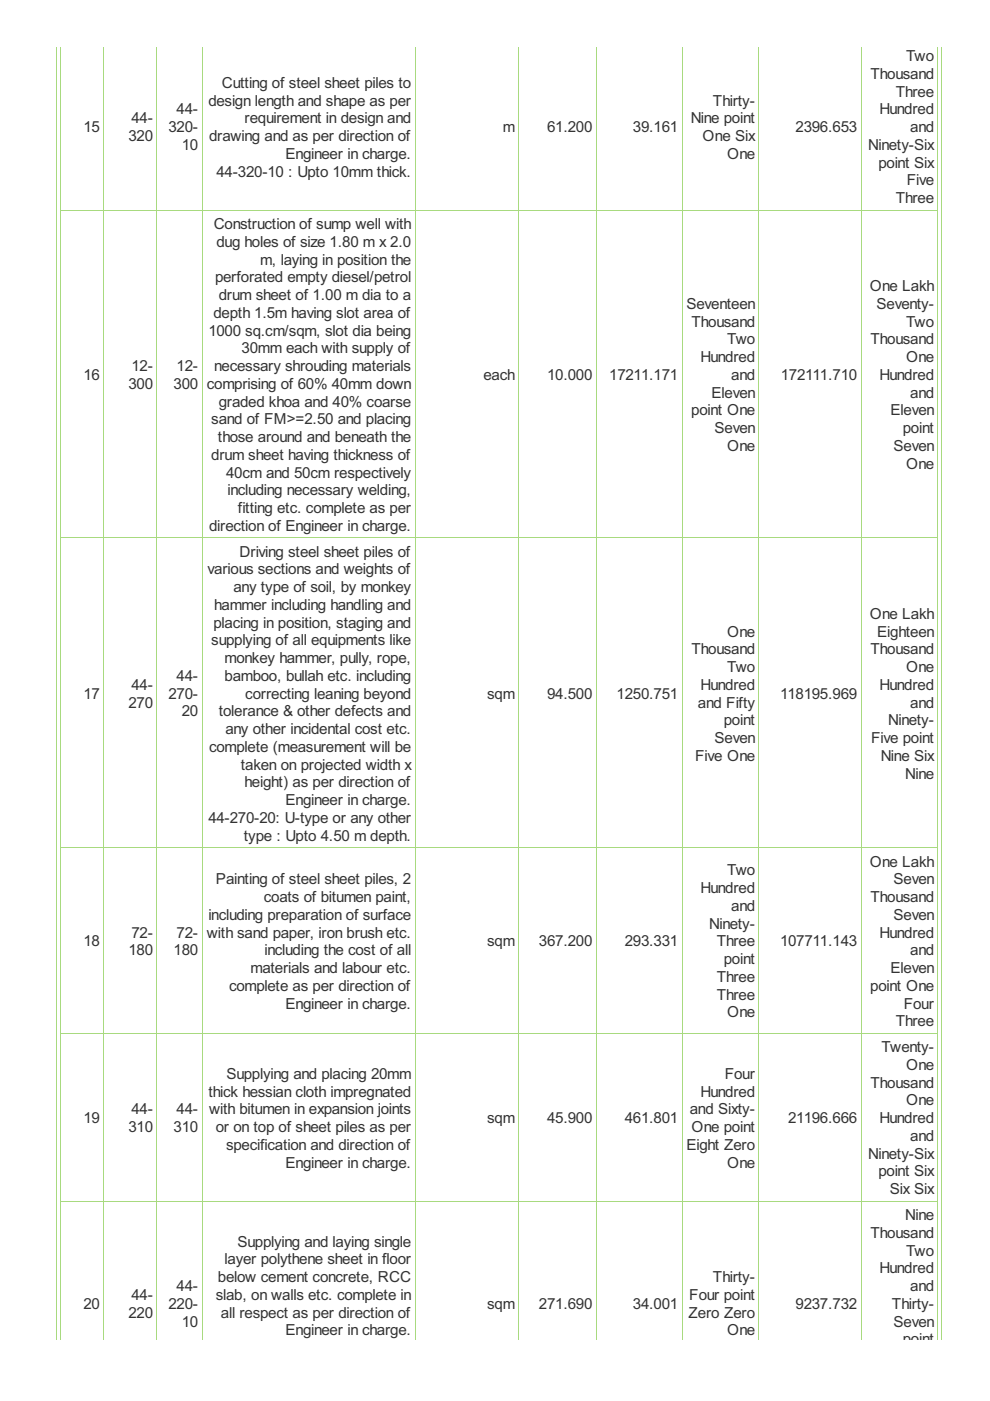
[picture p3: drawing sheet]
<svg xmlns="http://www.w3.org/2000/svg" width="210mm" height="297mm" viewBox="0 0 210 297" stroke-linecap="round" stroke-linejoin="round" font-family="sans-serif">
<defs><g id="words">
<g font-size="3.6" fill="#333">
<text x="184.6" y="16.7">Thousand</text>
<text x="192.1" y="13">Two</text>
<text x="44.2" y="22.4">design length and shape as per</text>
<text x="47.1" y="18.6">Cutting of steel sheet piles to</text>
<text x="151.2" y="22.4">Thirty-</text>
<text x="189.9" y="20.5">Three</text>
<text x="17.7" y="28">15</text>
<text x="27.2" y="29.9">320</text>
<text x="27.9" y="26.1">44-</text>
<text x="35.7" y="28">320-</text>
<text x="37.4" y="24.3">44-</text>
<text x="44.3" y="29.9">drawing and as per direction of</text>
<text x="51.9" y="26.1">requirement in design and</text>
<text x="106.6" y="28">m</text>
<text x="116" y="28">61.200</text>
<text x="134.2" y="28">39.161</text>
<text x="146.5" y="26.1">Nine point</text>
<text x="149" y="29.9">One Six</text>
<text x="168.7" y="28">2396.653</text>
<text x="186.5" y="24.3">Hundred</text>
<text x="193" y="28">and</text>
<text x="38.5" y="31.8">10</text>
<text x="60.5" y="33.7">Engineer in charge.</text>
<text x="154.2" y="33.7">One</text>
<text x="184.1" y="31.8">Ninety-Six</text>
<text x="186.2" y="35.6">point Six</text>
<text x="45.9" y="37.4">44-320-10 : Upto 10mm thick.</text>
<text x="192.3" y="39.3">Five</text>
<text x="189.9" y="43.1">Three</text>
<text x="45.3" y="48.6">Construction of sump well with</text>
<text x="45.9" y="52.3">dug holes of size 1.80 m x 2.0</text>
<text x="45.6" y="59.9">perforated empty diesel/petrol</text>
<text x="55.2" y="56.1">m, laying in position the</text>
<text x="46.4" y="63.6">drum sheet of 1.00 m dia to a</text>
<text x="145.5" y="65.5">Seventeen</text>
<text x="184.4" y="61.7">One Lakh</text>
<text x="185.8" y="65.5">Seventy-</text>
<text x="44.2" y="71.1">1000 sq.cm/sqm, slot dia being</text>
<text x="45.3" y="67.4">depth 1.5m having slot area of</text>
<text x="146.6" y="69.3">Thousand</text>
<text x="192.1" y="69.3">Two</text>
<text x="51.2" y="74.9">30mm each with supply of</text>
<text x="148.5" y="76.8">Hundred</text>
<text x="154.2" y="73">Two</text>
<text x="184.6" y="73">Thousand</text>
<text x="192.1" y="76.8">One</text>
<text x="17.7" y="80.6">16</text>
<text x="27.2" y="82.4">300</text>
<text x="27.9" y="78.7">12-</text>
<text x="36.8" y="82.4">300</text>
<text x="37.4" y="78.7">12-</text>
<text x="43.9" y="82.4">comprising of 60% 40mm down</text>
<text x="45.4" y="78.7">necessary shrouding materials</text>
<text x="102.5" y="80.6">each</text>
<text x="116" y="80.6">10.000</text>
<text x="129.2" y="80.6">17211.171</text>
<text x="155" y="80.6">and</text>
<text x="165.5" y="80.6">172111.710</text>
<text x="186.5" y="80.6">Hundred</text>
<text x="44.8" y="90">sand of FM&gt;=2.50 and placing</text>
<text x="46.4" y="86.2">graded khoa and 40% coarse</text>
<text x="146.6" y="88.1">point One</text>
<text x="150.9" y="84.3">Eleven</text>
<text x="188.8" y="88.1">Eleven</text>
<text x="193" y="84.3">and</text>
<text x="46.2" y="93.7">those around and beneath the</text>
<text x="151.5" y="91.8">Seven</text>
<text x="154.2" y="95.6">One</text>
<text x="189.4" y="95.6">Seven</text>
<text x="191.4" y="91.8">point</text>
<text x="44.8" y="97.5">drum sheet having thickness of</text>
<text x="47.9" y="101.3">40cm and 50cm respectively</text>
<text x="192.1" y="99.4">One</text>
<text x="48.3" y="105">including necessary welding,</text>
<text x="44.3" y="112.5">direction of Engineer in charge.</text>
<text x="50.4" y="108.8">fitting etc. complete as per</text>
<text x="50.8" y="118">Driving steel sheet piles of</text>
<text x="44" y="121.8">various sections and weights of</text>
<text x="49.5" y="125.6">any type of soil, by monkey</text>
<text x="45.4" y="129.3">hammer including handling and</text>
<text x="184.4" y="131.2">One Lakh</text>
<text x="44.8" y="136.8">supplying of all equipments like</text>
<text x="45.3" y="133.1">placing in position, staging and</text>
<text x="154.2" y="135">One</text>
<text x="186" y="135">Eighteen</text>
<text x="47.6" y="140.6">monkey hammer, pully, rope,</text>
<text x="146.6" y="138.7">Thousand</text>
<text x="154.2" y="142.5">Two</text>
<text x="184.6" y="138.7">Thousand</text>
<text x="192.1" y="142.5">One</text>
<text x="17.7" y="148.1">17</text>
<text x="27.9" y="146.3">44-</text>
<text x="35.7" y="148.1">270-</text>
<text x="37.4" y="144.4">44-</text>
<text x="47.6" y="144.4">bamboo, bullah etc. including</text>
<text x="52" y="148.1">correcting leaning beyond</text>
<text x="103.3" y="148.1">sqm</text>
<text x="116" y="148.1">94.500</text>
<text x="130.7" y="148.1">1250.751</text>
<text x="148.5" y="146.3">Hundred</text>
<text x="165.4" y="148.1">118195.969</text>
<text x="186.5" y="146.3">Hundred</text>
<text x="27.2" y="150">270</text>
<text x="38.5" y="151.9">20</text>
<text x="46.4" y="151.9">tolerance &amp; other defects and</text>
<text x="47.8" y="155.7">any other incidental cost etc.</text>
<text x="148" y="150">and Fifty</text>
<text x="153.5" y="153.8">point</text>
<text x="188.3" y="153.8">Ninety-</text>
<text x="193" y="150">and</text>
<text x="44.3" y="159.4">complete (measurement will be</text>
<text x="147.4" y="161.3">Five One</text>
<text x="151.5" y="157.5">Seven</text>
<text x="184.7" y="157.5">Five point</text>
<text x="186.8" y="161.3">Nine Six</text>
<text x="51.1" y="163.2">taken on projected width x</text>
<text x="51.9" y="167">height) as per direction of</text>
<text x="191.9" y="165.1">Nine</text>
<text x="60.5" y="170.7">Engineer in charge.</text>
<text x="44.2" y="174.5">44-270-20: U-type or any other</text>
<text x="51.7" y="178.2">type : Upto 4.50 m depth.</text>
<text x="154.2" y="185.6">Two</text>
<text x="184.4" y="183.7">One Lakh</text>
<text x="45.8" y="187.5">Painting of steel sheet piles, 2</text>
<text x="55.9" y="191.3">coats of bitumen paint,</text>
<text x="148.5" y="189.4">Hundred</text>
<text x="184.6" y="191.3">Thousand</text>
<text x="189.4" y="187.5">Seven</text>
<text x="44.2" y="195">including preparation of surface</text>
<text x="150.4" y="196.9">Ninety-</text>
<text x="155" y="193.1">and</text>
<text x="189.4" y="195">Seven</text>
<text x="17.7" y="200.7">18</text>
<text x="27.2" y="202.6">180</text>
<text x="27.9" y="198.8">72-</text>
<text x="36.8" y="202.6">180</text>
<text x="37.4" y="198.8">72-</text>
<text x="43.9" y="198.8">with sand paper, iron brush etc.</text>
<text x="56.1" y="202.6">including the cost of all</text>
<text x="103.3" y="200.7">sqm</text>
<text x="114.3" y="200.7">367.200</text>
<text x="132.5" y="200.7">293.331</text>
<text x="152" y="200.7">Three</text>
<text x="165.4" y="200.7">107711.143</text>
<text x="186.5" y="198.8">Hundred</text>
<text x="193" y="202.6">and</text>
<text x="53.1" y="206.3">materials and labour etc.</text>
<text x="152" y="208.2">Three</text>
<text x="153.5" y="204.4">point</text>
<text x="188.8" y="206.3">Eleven</text>
<text x="48.6" y="210.1">complete as per direction of</text>
<text x="60.5" y="213.8">Engineer in charge.</text>
<text x="152" y="212">Three</text>
<text x="154.2" y="215.7">One</text>
<text x="184.5" y="210.1">point One</text>
<text x="191.6" y="213.8">Four</text>
<text x="189.9" y="217.6">Three</text>
<text x="186.9" y="223.1">Twenty-</text>
<text x="192.1" y="226.9">One</text>
<text x="44.2" y="232.5">thick hessian cloth impregnated</text>
<text x="48" y="228.7">Supplying and placing 20mm</text>
<text x="148.5" y="232.5">Hundred</text>
<text x="153.7" y="228.7">Four</text>
<text x="184.6" y="230.6">Thousand</text>
<text x="17.7" y="238.1">19</text>
<text x="27.9" y="236.3">44-</text>
<text x="37.4" y="236.3">44-</text>
<text x="44.3" y="236.3">with bitumen in expansion joints</text>
<text x="103.3" y="238.1">sqm</text>
<text x="116" y="238.1">45.900</text>
<text x="132.5" y="238.1">461.801</text>
<text x="146.3" y="236.3">and Sixty-</text>
<text x="167.1" y="238.1">21196.666</text>
<text x="186.5" y="238.1">Hundred</text>
<text x="192.1" y="234.4">One</text>
<text x="27.2" y="240">310</text>
<text x="36.8" y="240">310</text>
<text x="45.7" y="240">or on top of sheet piles as per</text>
<text x="47.9" y="243.8">specification and direction of</text>
<text x="145.5" y="243.8">Eight Zero</text>
<text x="146.6" y="240">One point</text>
<text x="184.1" y="245.7">Ninety-Six</text>
<text x="193" y="241.9">and</text>
<text x="60.5" y="247.6">Engineer in charge.</text>
<text x="154.2" y="247.6">One</text>
<text x="186.2" y="249.4">point Six</text>
<text x="188.6" y="253.2">Six Six</text>
<text x="184.6" y="262.5">Thousand</text>
<text x="191.9" y="258.7">Nine</text>
<text x="47.6" y="268.1">layer polythene sheet in floor</text>
<text x="50.3" y="264.3">Supplying and laying single</text>
<text x="186.5" y="270">Hundred</text>
<text x="192.1" y="266.2">Two</text>
<text x="27.9" y="275.6">44-</text>
<text x="37.4" y="273.7">44-</text>
<text x="45.7" y="275.6">slab, on walls etc. complete in</text>
<text x="46.2" y="271.9">below cement concrete, RCC</text>
<text x="146.2" y="275.6">Four point</text>
<text x="151.2" y="271.9">Thirty-</text>
<text x="193" y="273.7">and</text>
<text x="17.7" y="277.5">20</text>
<text x="27.2" y="279.4">220</text>
<text x="35.7" y="277.5">220-</text>
<text x="38.5" y="281.3">10</text>
<text x="46.8" y="279.4">all respect as per direction of</text>
<text x="103.3" y="277.5">sqm</text>
<text x="114.3" y="277.5">271.690</text>
<text x="134.2" y="277.5">34.001</text>
<text x="146" y="279.4">Zero Zero</text>
<text x="168.7" y="277.5">9237.732</text>
<text x="189.1" y="277.5">Thirty-</text>
<text x="189.4" y="281.3">Seven</text>
<text x="60.5" y="283.2">Engineer in charge.</text>
<text x="154.2" y="283.2">One</text>
<text x="191.4" y="285">point</text>
</g>
</g></defs>
<g fill="none" stroke="#a8da7f" stroke-width=".21">
<path d="M12 9.9v274.1M12.9 9.9v274.1M22 9.9v274.1M33.3 9.9v274.1M42.8 9.9v274.1M88 9.9v274.1M110 9.9v274.1M126.4 9.9v274.1M144.6 9.9v274.1M160.9 9.9v274.1M182.6 9.9v274.1M198.9 9.9v274.1"/>
<path d="M199.7 9.9v274.1M12.8 44.6h186.1M12.8 114h186.1M12.8 179.7h186.1M12.8 219.1h186.1M12.8 254.7h186.1"/>
</g>
<use href="#words"/>
</svg>
